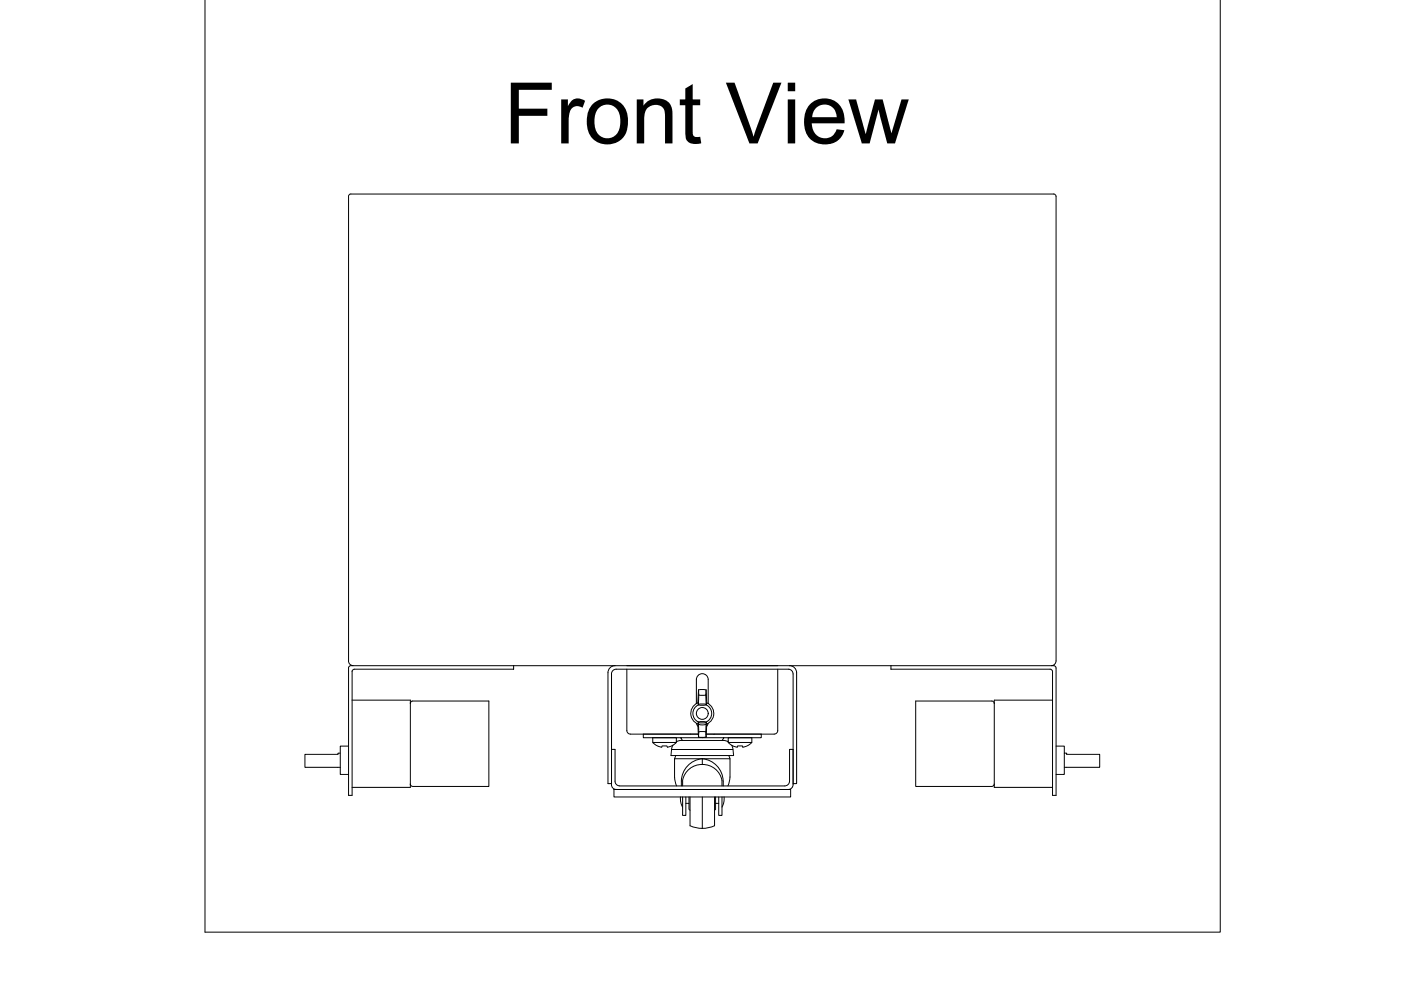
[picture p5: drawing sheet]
<svg xmlns="http://www.w3.org/2000/svg" width="297mm" height="210mm" viewBox="0 0 297 210" stroke-linecap="round" stroke-linejoin="round" font-family="sans-serif">
<defs><g id="words">
<text font-size="18" x="106.8" y="30.4">Front View</text>
</g></defs>
<!-- layer: 0 -->
<g fill="none" stroke="#000" stroke-width=".21">
<path d="M258.7 -.1v197.7h-215.2v-197.7M73.9 41.6v98.5a1 1 0 0 0 1 1M74.4 41.1l-.4 .3-.1 .2M74.4 41.1h149l.4 .3 .1 .2M223.9 41.6v98.5a1 1 0 0 1-1 1M72.1 159.7h-.5v.2h-6.9v2.8h7.4M73.9 158.2h-1.8v6h1.8M74.4 141.1l-.4 .3-.1 .2v27h.8v-26.2l.2-.4 34-.1v-.8M74.4 141.1h149l.4 .3 .1 .2v27h-.7v-26.2l-.3-.4-.3-.1M74.7 148.4h12.3v.7M87 149.1l.1-.2 .4-.3h16.1v18.1h-16.1l-.4-.2-.1-.3M87 149.1v17.1"/>
<path d="M129.7 158.9h.7v6.7a1.02 1.02 0 0 0 1 1h35a1 1 0 0 0 1-1v-6.7h.8M129.9 142.2l.7-.3h36.5a1 1 0 0 1 1 1l.1 23.5a1.02 1.02 0 0 1-1.1 1h-36.5a1.02 1.02 0 0 1-1-1l.1-23.5zM130.4 141.1a1.5 1.5 0 0 0-1.5 1.5v23.5h.8M132.9 141.9v13a.75 .75 0 0 0 .7 .7M133.7 155.7h14.4M136.4 155.7v.7h7.9M138.4 157.4l1 .8 .9 .2 .1-.2h1l.1 .2 .4-.1 .8-.3 .7-.6M138.4 156.4h5v1h-5zM142.4 158.9h13l.1 1.3h-13.2zM142.7 158l-.3 .9M143.4 157.3l1-.3h9l1 .3M144.7 157l-.4-.6h9.2l-.4 .6"/>
<path d="M147.6 144.1v5.1M147.6 144.1a1.25 1.25 0 0 1 1.3-1.3 1.25 1.25 0 0 1 1.3 1.3M147.7 153.4l.3 .6M148 149a2.44 2.44 0 0 0-1 3.8 2.44 2.44 0 0 0 3.8 0 2.44 2.44 0 0 0-1-3.8M148.1 153.1l-.1 .4 .1 2.8M148.1 153.1l.1 2.1M148.1 153.1l.8-.1 .8 .1M148.1 149.4a1.99 1.99 0 0 0-1.2 1.9 1.99 1.99 0 0 0 1.2 1.8M148.1 149.3h1.6M148.1 146.3h1.6M148.1 156.3h1.6M148.1 146.3l-.1 2.7 .1 .4"/>
<path d="M148.1 146.3l.1 1.1M148.1 147.4h1.5M148.1 155.2h1.5M148.1 155.2h.1M148.1 147.4h.1M148.2 147.4l-.1 2M148.2 155.2l-.1 1.1M149.6 147.4l.1 2M149.6 155.2l.1 1.1M149.6 147.4h.1M149.6 155.2h.1M149.7 155.7h14.5"/>
<path d="M149.7 146.3l.1 2.7-.1 .4M149.7 146.3l-.1 1.1M149.7 153.2h-1.6M149.7 149.4a1.99 1.99 0 0 1 1.2 1.9 1.99 1.99 0 0 1-1.2 1.8M149.7 149.4l-.8 .2-.8-.2M149.7 153.1l.1 .4-.1 2.8M149.7 153.1l-.1 2.1M150.1 153.4l-.3 .6M150.2 144.1v5.1M154.4 157.4l1.1 .8 .8 .2 .1-.2h1l.1 .2 .4-.1 .8-.3 .7-.6M154.4 156.4h5v1h-5zM155.1 158l.3 .9"/>
<path d="M161.4 155.7v.7h-7.9M164.9 141.9v13a.75 .75 0 0 1-.8 .7M167.4 141.1a1.5 1.5 0 0 1 1.5 1.5v23.5h-.7M188.9 141.1v.8h33.7M210.3 148.6l.4 .3 .1 .2M210.3 148.6h-16.2v18.1h16.2M210.8 149.1v17.1M223.2 148.4h-12.4v.7M223.9 158.2h1.8v6h-1.8M225.7 159.7h.5v.2h7v2.8h-7.5M87 166.2v.7h-12.3M130.2 167.4h37.4v1.6h-37.4z"/>
<path d="M143.3 160.2l-.3 .7M144.3 169l.1 1.3 .3 .8M144.7 169v3.9h.7v-3.9M145.4 170.3h.7M146.1 169v2.6l.2 .2M146.3 169v6.1l1 .3 1.6 .2M148.9 160.9a5 5 0 0 0-4.4 5.7M148.9 160.9a5 5 0 0 1 4.4 5.7M148.9 162.1a4.1 4.1 0 0 1 4.2 4.5M148.9 162.1a4.1 4.1 0 0 0-4.2 4.5M148.9 160.9h-5.9v3.9l.4 1.8M148.9 160.9h5.9v3.9l-.5 1.8"/>
<path d="M148.9 160.9v1.2M148.9 169v6.6M151.5 169v6.1l-1 .3-1.6 .2M151.7 169v2.6l-.2 .2M151.7 170.3h.7M152.4 169v3.9h.7v-3.9M153.5 169l-.1 1.3-.3 .8M154.5 160.2l.3 .7M210.8 166.2l-.3 .5h-.2M210.8 166.2v.7h12.4"/>
<circle cx="148.9" cy="151.3" r="1.25"/>
</g>
<use href="#words"/>
</svg>
